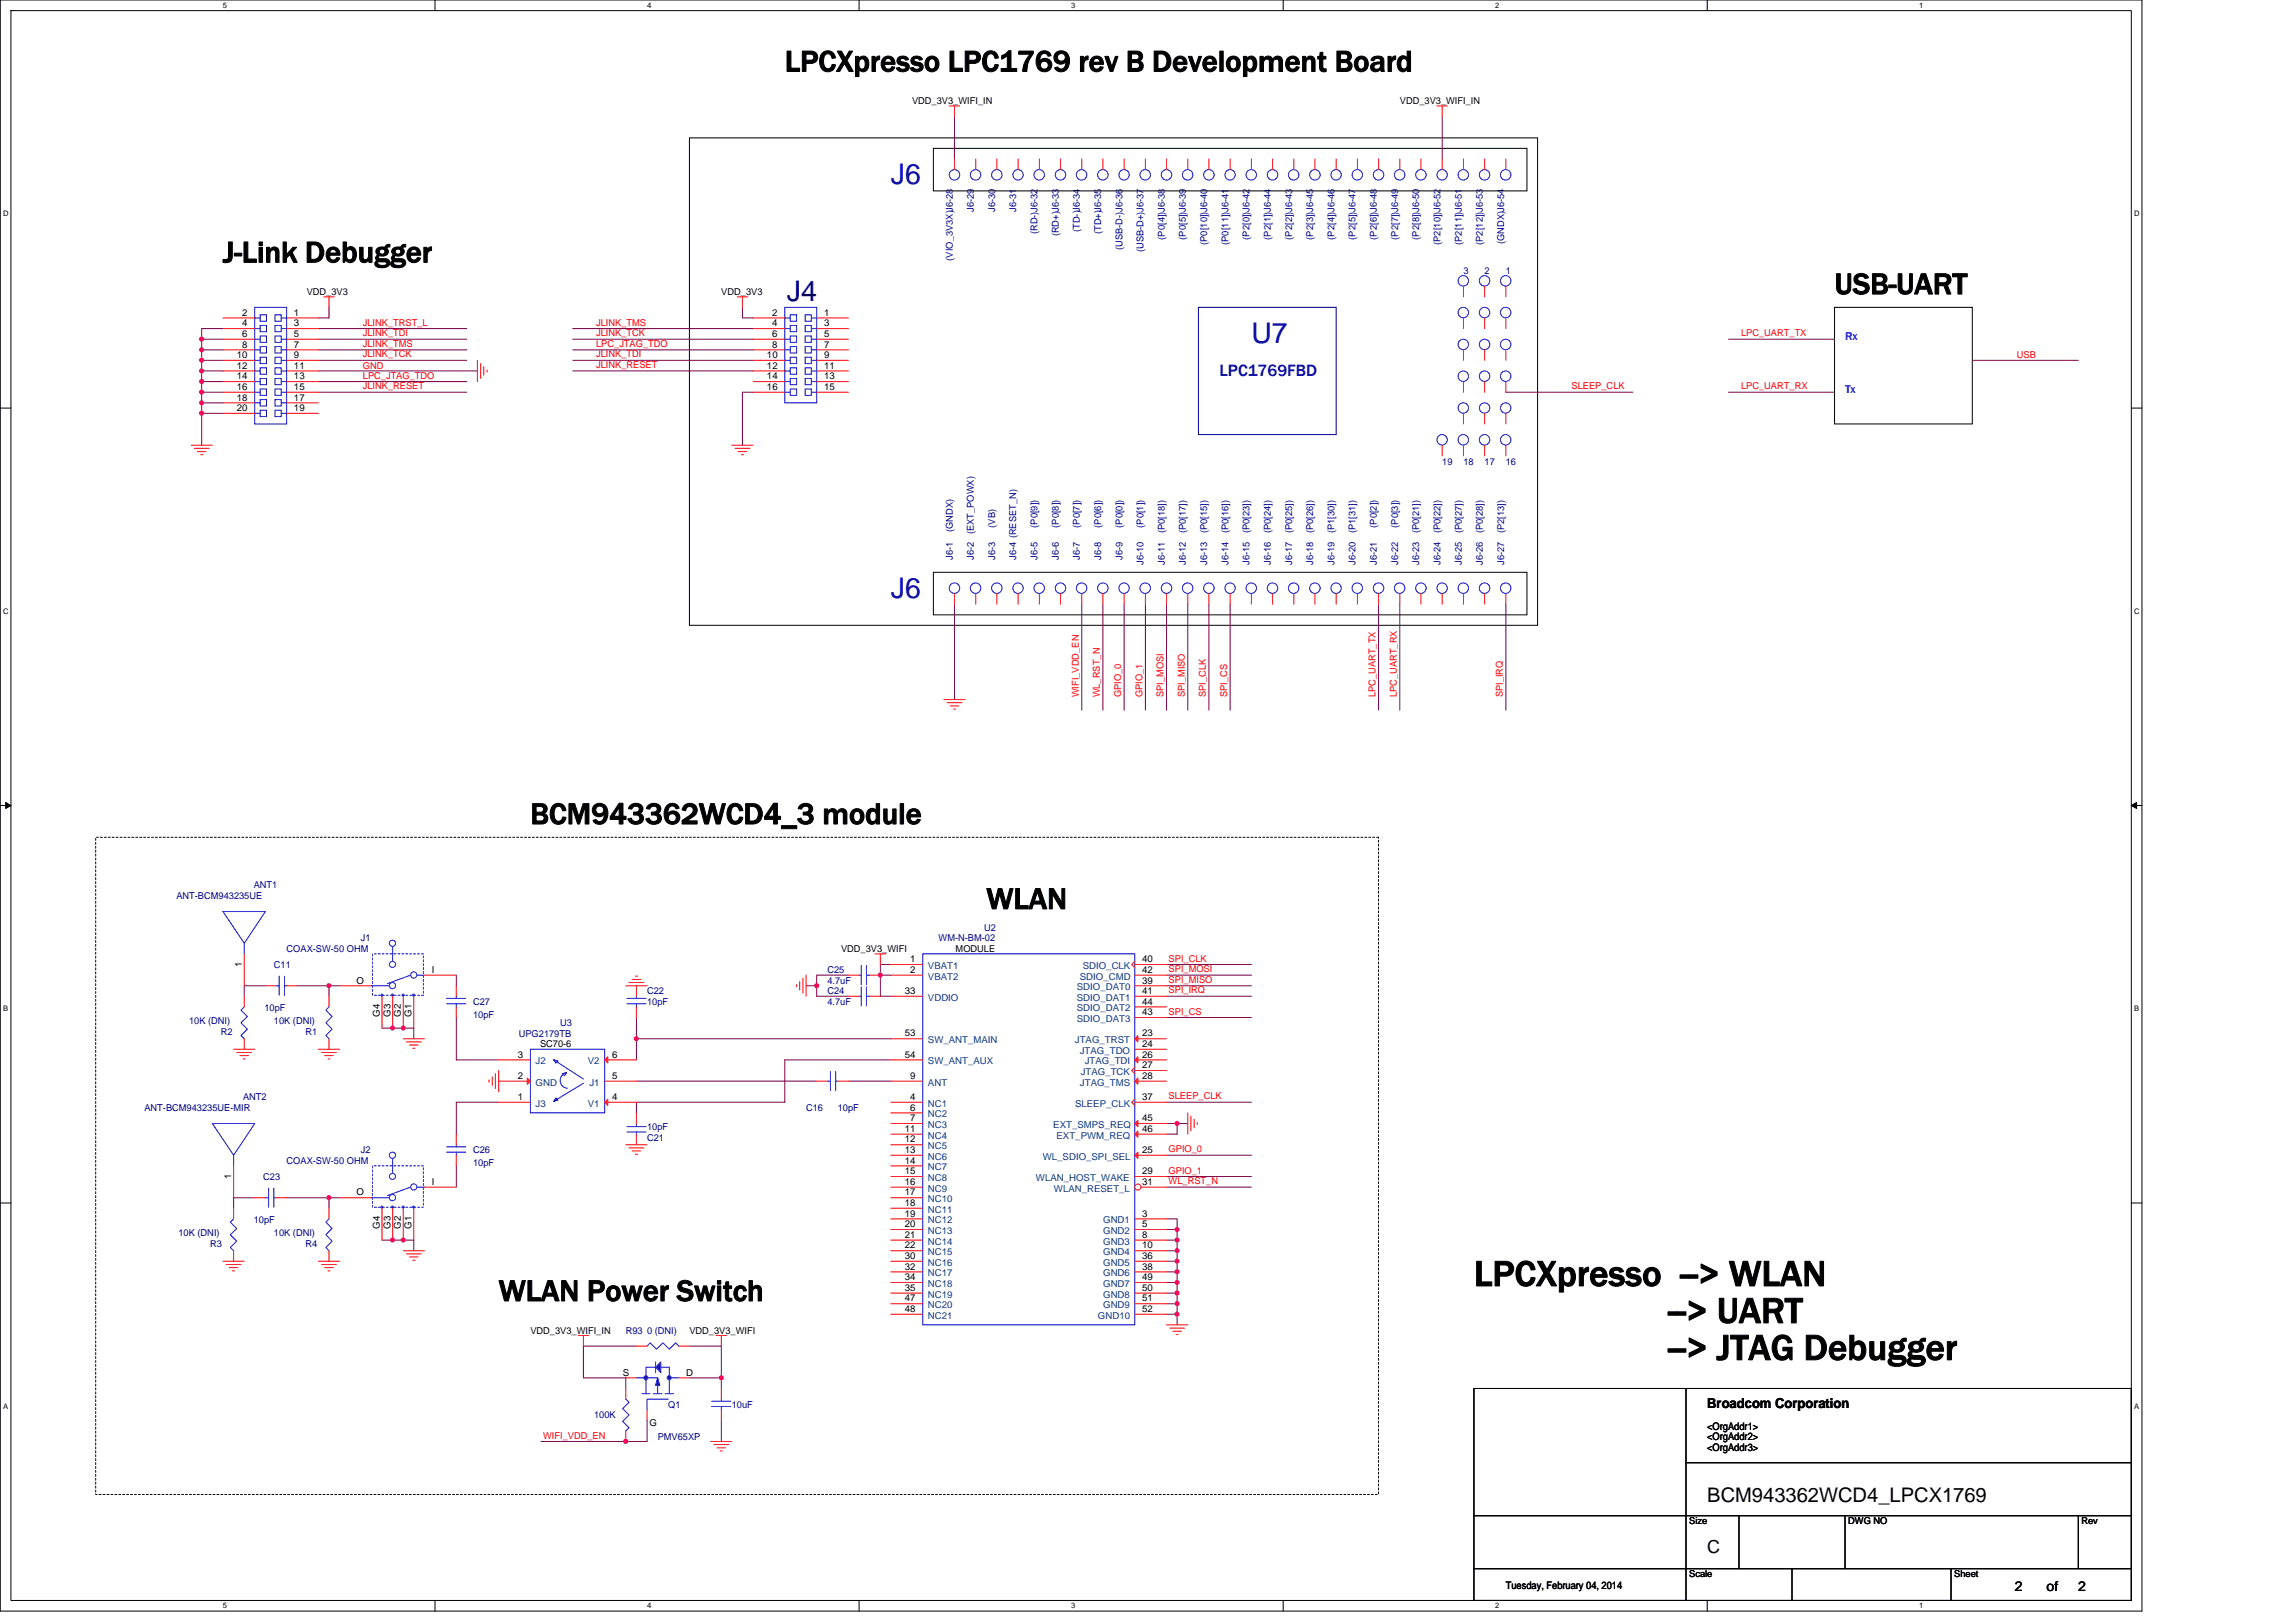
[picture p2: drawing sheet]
<svg xmlns="http://www.w3.org/2000/svg" width="297mm" height="210mm" viewBox="0 0 297 210" stroke-linecap="round" stroke-linejoin="round" font-family="sans-serif">
<defs><g id="words">
<g font-size="4.8">
<text x="190.7" y="166.4">LPCXpresso --&gt; WLAN</text>
<text x="215.8" y="171.2">--&gt; UART</text>
<text x="215.8" y="176">--&gt; JTAG Debugger</text>
</g>
<g font-size="4">
<text x="101.5" y="9.2">LPCXpresso LPC1769 rev B Development Board</text>
<text x="28.8" y="34">J-Link Debugger</text>
<text x="237.3" y="38.1">USB-UART</text>
<text x="68.6" y="106.6">BCM943362WCD4_3 module</text>
<text x="127.6" y="117.6">WLAN</text>
<text x="64.5" y="168.4">WLAN Power Switch</text>
</g>
<g font-size="3.7" fill="#0000a0">
<text x="115.2" y="23.9">J6</text>
<text x="161.9" y="44.4">U7</text>
<text x="115.2" y="77.4">J6</text>
</g>
<text font-size="3.7" fill="#000080" x="101.8" y="39">J4</text>
<text font-size="2.6" x="220.9" y="194.4">BCM943362WCD4_LPCX1769</text>
<text font-size="2.3" x="220.9" y="201">C</text>
<text font-size="2.2" fill="#0000a0" x="157.8" y="48.7">LPC1769FBD</text>
<g font-size="1.8">
<text x="220.9" y="182.2">Broadcom Corporation</text>
<text x="260.6" y="206">2</text>
<text x="264.8" y="206">of</text>
<text x="268.9" y="206">2</text>
</g>
<g font-size="1.5" fill="#00f">
<text x="238.7" y="44">Rx</text>
<text x="238.7" y="50.8">Tx</text>
</g>
<g font-size="1.4">
<text x="220.9" y="185">&lt;OrgAddr1&gt;</text>
<text x="220.9" y="186.4">&lt;OrgAddr2&gt;</text>
<text x="220.9" y="187.8">&lt;OrgAddr3&gt;</text>
<text x="194.8" y="205.6">Tuesday, February 04, 2014</text>
</g>
<g font-size="1.2">
<text x="118" y="13.5">VDD_3V3_WIFI_IN</text>
<text x="181.1" y="13.5">VDD_3V3_WIFI_IN</text>
<text x="31.3" y="40.9">2</text>
<text x="38" y="40.9">1</text>
<text x="39.7" y="38.2">VDD_3V3</text>
<text x="93.3" y="38.2">VDD_3V3</text>
<text x="99.9" y="40.9">2</text>
<text x="106.6" y="40.9">1</text>
<text x="30.6" y="46.3">10</text>
<text x="30.6" y="47.7">12</text>
<text x="31.3" y="42.2">4</text>
<text x="31.3" y="43.6">6</text>
<text x="31.3" y="45">8</text>
<text x="38" y="42.2">3</text>
<text x="38" y="43.6">5</text>
<text x="38" y="45">7</text>
<text x="38" y="46.3">9</text>
<text x="38" y="47.7">11</text>
<text x="99.2" y="46.3">10</text>
<text x="99.2" y="47.7">12</text>
<text x="99.9" y="42.2">4</text>
<text x="99.9" y="43.6">6</text>
<text x="99.9" y="45">8</text>
<text x="106.6" y="42.2">3</text>
<text x="106.6" y="43.6">5</text>
<text x="106.6" y="45">7</text>
<text x="106.6" y="46.3">9</text>
<text x="106.6" y="47.7">11</text>
<text x="30.6" y="49.1">14</text>
<text x="30.6" y="50.5">16</text>
<text x="30.6" y="51.8">18</text>
<text x="30.6" y="53.2">20</text>
<text x="38" y="49.1">13</text>
<text x="38" y="50.5">15</text>
<text x="38" y="51.8">17</text>
<text x="38" y="53.2">19</text>
<text x="99.2" y="49.1">14</text>
<text x="99.2" y="50.5">16</text>
<text x="106.6" y="49.1">13</text>
<text x="106.6" y="50.5">15</text>
<text x="31.3" y="125.1" transform="rotate(-90 31.3 125.1)">1</text>
<text x="55.9" y="125.9">I</text>
<text x="108.8" y="123.2">VDD_3V3_WIFI</text>
<text x="117.7" y="124.5">1</text>
<text x="117.7" y="125.9">2</text>
<text x="123.6" y="123.2">MODULE</text>
<text x="147.8" y="124.5">40</text>
<text x="147.8" y="125.9">42</text>
<text x="46.1" y="127.3">O</text>
<text x="49.1" y="131.6" transform="rotate(-90 49.1 131.6)">G4</text>
<text x="50.5" y="131.6" transform="rotate(-90 50.5 131.6)">G3</text>
<text x="51.9" y="131.6" transform="rotate(-90 51.9 131.6)">G2</text>
<text x="53.2" y="131.6" transform="rotate(-90 53.2 131.6)">G1</text>
<text x="117.1" y="128.6">33</text>
<text x="147.8" y="127.3">39</text>
<text x="147.8" y="130">44</text>
<text x="147.8" y="131.4">43</text>
<text x="147.8" y="128.6">41</text>
<text x="67" y="136.9">3</text>
<text x="69.9" y="135.6">SC70-6</text>
<text x="79.2" y="136.9">6</text>
<text x="117.1" y="134.1">53</text>
<text x="117.1" y="136.9">54</text>
<text x="147.8" y="134.1">23</text>
<text x="147.8" y="135.5">24</text>
<text x="147.8" y="136.9">26</text>
<text x="67" y="139.6">2</text>
<text x="67" y="142.3">1</text>
<text x="79.2" y="142.3">4</text>
<text x="79.2" y="139.6">5</text>
<text x="117.7" y="143.7">6</text>
<text x="117.7" y="142.3">4</text>
<text x="117.7" y="139.6">9</text>
<text x="147.8" y="142.3">37</text>
<text x="147.8" y="138.2">27</text>
<text x="147.8" y="139.6">28</text>
<text x="117.1" y="147.8">12</text>
<text x="117.1" y="146.5">11</text>
<text x="117.1" y="149.2">13</text>
<text x="117.7" y="145.1">7</text>
<text x="147.8" y="149.2">25</text>
<text x="147.8" y="145.1">45</text>
<text x="147.8" y="146.5">46</text>
<text x="29.9" y="152.5" transform="rotate(-90 29.9 152.5)">1</text>
<text x="46.1" y="154.7">O</text>
<text x="55.9" y="153.3">I</text>
<text x="117.1" y="152">15</text>
<text x="117.1" y="153.3">16</text>
<text x="117.1" y="154.7">17</text>
<text x="117.1" y="150.6">14</text>
<text x="147.8" y="152">29</text>
<text x="147.8" y="153.3">31</text>
<text x="49.1" y="159" transform="rotate(-90 49.1 159)">G4</text>
<text x="50.5" y="159" transform="rotate(-90 50.5 159)">G3</text>
<text x="51.9" y="159" transform="rotate(-90 51.9 159)">G2</text>
<text x="53.2" y="159" transform="rotate(-90 53.2 159)">G1</text>
<text x="117.1" y="160.2">21</text>
<text x="117.1" y="156.1">18</text>
<text x="117.1" y="157.4">19</text>
<text x="117.1" y="158.8">20</text>
<text x="117.1" y="161.6">22</text>
<text x="147.8" y="157.4">3</text>
<text x="147.8" y="158.8">5</text>
<text x="147.8" y="160.2">8</text>
<text x="147.8" y="161.6">10</text>
<text x="117.1" y="162.9">30</text>
<text x="117.1" y="165.7">34</text>
<text x="117.1" y="167">35</text>
<text x="117.1" y="164.3">32</text>
<text x="147.8" y="162.9">36</text>
<text x="147.8" y="164.3">38</text>
<text x="147.8" y="165.7">49</text>
<text x="147.8" y="167">50</text>
<text x="68.6" y="172.6">VDD_3V3_WIFI_IN</text>
<text x="89.2" y="172.6">VDD_3V3_WIFI</text>
<text x="117.1" y="168.4">47</text>
<text x="117.1" y="169.8">48</text>
<text x="147.8" y="168.4">51</text>
<text x="147.8" y="169.8">52</text>
<text x="80.6" y="178">S</text>
<text x="88.8" y="178">D</text>
<text x="84" y="184.5">G</text>
<text x="218.5" y="197.3">Size</text>
<text x="239.1" y="197.3">DWG NO</text>
<text x="269.3" y="197.3">Rev</text>
<text x="218.5" y="204.1">Scale</text>
<text x="252.8" y="204.1">Sheet</text>
</g>
<g font-size="1.2" fill="#000080">
<text x="126" y="27.4" transform="rotate(-90 126 27.4)">J6-29</text>
<text x="128.8" y="27.4" transform="rotate(-90 128.8 27.4)">J6-30</text>
<text x="131.5" y="27.4" transform="rotate(-90 131.5 27.4)">J6-31</text>
<text x="123.3" y="33.7" transform="rotate(-90 123.3 33.7)">(VIO_3V3X)J6-28</text>
<text x="134.2" y="30.3" transform="rotate(-90 134.2 30.3)">(RD-)J6-32</text>
<text x="137" y="30.6" transform="rotate(-90 137 30.6)">(RD+)J6-33</text>
<text x="139.7" y="30" transform="rotate(-90 139.7 30)">(TD-)J6-34</text>
<text x="142.5" y="30.3" transform="rotate(-90 142.5 30.3)">(TD+)J6-35</text>
<text x="145.2" y="32.4" transform="rotate(-90 145.2 32.4)">(USB-D-)J6-36</text>
<text x="148" y="32.6" transform="rotate(-90 148 32.6)">(USB-D+)J6-37</text>
<text x="150.7" y="31" transform="rotate(-90 150.7 31)">(P0[4])J6-38</text>
<text x="153.4" y="31" transform="rotate(-90 153.4 31)">(P0[5])J6-39</text>
<text x="156.2" y="31.7" transform="rotate(-90 156.2 31.7)">(P0[10])J6-40</text>
<text x="158.9" y="31.7" transform="rotate(-90 158.9 31.7)">(P0[11])J6-41</text>
<text x="161.7" y="31" transform="rotate(-90 161.7 31)">(P2[0])J6-42</text>
<text x="164.4" y="31" transform="rotate(-90 164.4 31)">(P2[1])J6-44</text>
<text x="167.1" y="31" transform="rotate(-90 167.1 31)">(P2[2])J6-43</text>
<text x="169.9" y="31" transform="rotate(-90 169.9 31)">(P2[3])J6-45</text>
<text x="172.6" y="31" transform="rotate(-90 172.6 31)">(P2[4])J6-46</text>
<text x="175.4" y="31" transform="rotate(-90 175.4 31)">(P2[5])J6-47</text>
<text x="178.1" y="31" transform="rotate(-90 178.1 31)">(P2[6])J6-48</text>
<text x="180.9" y="31" transform="rotate(-90 180.9 31)">(P2[7])J6-49</text>
<text x="183.6" y="31" transform="rotate(-90 183.6 31)">(P2[8])J6-50</text>
<text x="186.3" y="31.7" transform="rotate(-90 186.3 31.7)">(P2[10])J6-52</text>
<text x="189.1" y="31.7" transform="rotate(-90 189.1 31.7)">(P2[11])J6-51</text>
<text x="189.3" y="35.4">3</text>
<text x="191.8" y="31.7" transform="rotate(-90 191.8 31.7)">(P2[12])J6-53</text>
<text x="192.1" y="35.4">2</text>
<text x="194.6" y="31.6" transform="rotate(-90 194.6 31.6)">(GNDX)J6-54</text>
<text x="194.8" y="35.4">1</text>
<text x="186.6" y="60.1">19</text>
<text x="189.3" y="60.1">18</text>
<text x="192.1" y="60.1">17</text>
<text x="194.8" y="60.1">16</text>
<text x="123.3" y="68.9" transform="rotate(-90 123.3 68.9)">(GNDX)</text>
<text x="126" y="69.1" transform="rotate(-90 126 69.1)">(EXT_POWX)</text>
<text x="128.8" y="68.3" transform="rotate(-90 128.8 68.3)">(VB)</text>
<text x="134.2" y="68.3" transform="rotate(-90 134.2 68.3)">(P0[9])</text>
<text x="137" y="68.3" transform="rotate(-90 137 68.3)">(P0[8])</text>
<text x="139.7" y="68.3" transform="rotate(-90 139.7 68.3)">(P0[7])</text>
<text x="142.5" y="68.3" transform="rotate(-90 142.5 68.3)">(P0[6])</text>
<text x="145.2" y="68.3" transform="rotate(-90 145.2 68.3)">(P0[0])</text>
<text x="148" y="68.3" transform="rotate(-90 148 68.3)">(P0[1])</text>
<text x="150.7" y="69" transform="rotate(-90 150.7 69)">(P0[18])</text>
<text x="153.4" y="69" transform="rotate(-90 153.4 69)">(P0[17])</text>
<text x="156.2" y="69" transform="rotate(-90 156.2 69)">(P0[15])</text>
<text x="158.9" y="69" transform="rotate(-90 158.9 69)">(P0[16])</text>
<text x="161.7" y="69" transform="rotate(-90 161.7 69)">(P0[23])</text>
<text x="164.4" y="69" transform="rotate(-90 164.4 69)">(P0[24])</text>
<text x="167.1" y="69" transform="rotate(-90 167.1 69)">(P0[25])</text>
<text x="169.9" y="69" transform="rotate(-90 169.9 69)">(P0[26])</text>
<text x="172.6" y="69" transform="rotate(-90 172.6 69)">(P1[30])</text>
<text x="175.4" y="69" transform="rotate(-90 175.4 69)">(P1[31])</text>
<text x="178.1" y="68.3" transform="rotate(-90 178.1 68.3)">(P0[2])</text>
<text x="180.9" y="68.3" transform="rotate(-90 180.9 68.3)">(P0[3])</text>
<text x="183.6" y="69" transform="rotate(-90 183.6 69)">(P0[21])</text>
<text x="186.3" y="69" transform="rotate(-90 186.3 69)">(P0[22])</text>
<text x="189.1" y="69" transform="rotate(-90 189.1 69)">(P0[27])</text>
<text x="191.8" y="69" transform="rotate(-90 191.8 69)">(P0[28])</text>
<text x="194.6" y="69" transform="rotate(-90 194.6 69)">(P2[13])</text>
<text x="123.3" y="72.4" transform="rotate(-90 123.3 72.4)">J6-1</text>
<text x="126" y="72.4" transform="rotate(-90 126 72.4)">J6-2</text>
<text x="128.8" y="72.4" transform="rotate(-90 128.8 72.4)">J6-3</text>
<text x="131.5" y="72.4" transform="rotate(-90 131.5 72.4)">J6-4 (RESET_N)</text>
<text x="134.2" y="72.4" transform="rotate(-90 134.2 72.4)">J6-5</text>
<text x="137" y="72.4" transform="rotate(-90 137 72.4)">J6-6</text>
<text x="139.7" y="72.4" transform="rotate(-90 139.7 72.4)">J6-7</text>
<text x="142.5" y="72.4" transform="rotate(-90 142.5 72.4)">J6-8</text>
<text x="145.2" y="72.4" transform="rotate(-90 145.2 72.4)">J6-9</text>
<text x="148" y="73.1" transform="rotate(-90 148 73.1)">J6-10</text>
<text x="150.7" y="73.1" transform="rotate(-90 150.7 73.1)">J6-11</text>
<text x="153.4" y="73.1" transform="rotate(-90 153.4 73.1)">J6-12</text>
<text x="156.2" y="73.1" transform="rotate(-90 156.2 73.1)">J6-13</text>
<text x="158.9" y="73.1" transform="rotate(-90 158.9 73.1)">J6-14</text>
<text x="161.7" y="73.1" transform="rotate(-90 161.7 73.1)">J6-15</text>
<text x="164.4" y="73.1" transform="rotate(-90 164.4 73.1)">J6-16</text>
<text x="167.1" y="73.1" transform="rotate(-90 167.1 73.1)">J6-17</text>
<text x="169.9" y="73.1" transform="rotate(-90 169.9 73.1)">J6-18</text>
<text x="172.6" y="73.1" transform="rotate(-90 172.6 73.1)">J6-19</text>
<text x="175.4" y="73.1" transform="rotate(-90 175.4 73.1)">J6-20</text>
<text x="178.1" y="73.1" transform="rotate(-90 178.1 73.1)">J6-21</text>
<text x="180.9" y="73.1" transform="rotate(-90 180.9 73.1)">J6-22</text>
<text x="183.6" y="73.1" transform="rotate(-90 183.6 73.1)">J6-23</text>
<text x="186.3" y="73.1" transform="rotate(-90 186.3 73.1)">J6-24</text>
<text x="189.1" y="73.1" transform="rotate(-90 189.1 73.1)">J6-25</text>
<text x="191.8" y="73.1" transform="rotate(-90 191.8 73.1)">J6-26</text>
<text x="194.6" y="73.1" transform="rotate(-90 194.6 73.1)">J6-27</text>
<text x="22.8" y="116.3">ANT-BCM943235UE</text>
<text x="32.8" y="115">ANT1</text>
<text x="35.4" y="125.3">C11</text>
<text x="37.1" y="123.2">COAX-SW-50 OHM</text>
<text x="46.7" y="121.8">J1</text>
<text x="107" y="125.9">C25</text>
<text x="121.4" y="121.8">WM-N-BM-02</text>
<text x="127.3" y="120.5">U2</text>
<text x="34.2" y="130.9">10pF</text>
<text x="61.2" y="130">C27</text>
<text x="61.2" y="131.7">10pF</text>
<text x="83.7" y="128.7">C22</text>
<text x="83.7" y="130">10pF</text>
<text x="107" y="128.7">C24</text>
<text x="107" y="130">4.7uF</text>
<text x="107" y="127.3">4.7uF</text>
<text x="24.5" y="132.5">10K (DNI)</text>
<text x="28.6" y="133.9">R2</text>
<text x="35.4" y="132.5">10K (DNI)</text>
<text x="39.5" y="133.9">R1</text>
<text x="67.1" y="134.2">UPG2179TB</text>
<text x="72.5" y="132.8">U3</text>
<text x="18.7" y="143.8">ANT-BCM943235UE-MIR</text>
<text x="31.5" y="142.4">ANT2</text>
<text x="104.3" y="143.8">C16</text>
<text x="108.4" y="143.8">10pF</text>
<text x="46.7" y="149.3">J2</text>
<text x="61.2" y="149.3">C26</text>
<text x="83.7" y="147.6">C21</text>
<text x="83.7" y="146.2">10pF</text>
<text x="34.1" y="152.7">C23</text>
<text x="37.1" y="150.6">COAX-SW-50 OHM</text>
<text x="61.2" y="150.9">10pF</text>
<text x="23.1" y="160">10K (DNI)</text>
<text x="27.2" y="161.3">R3</text>
<text x="32.8" y="158.3">10pF</text>
<text x="35.4" y="160">10K (DNI)</text>
<text x="39.5" y="161.3">R4</text>
<text x="81" y="172.6">R93 0 (DNI)</text>
<text x="76.9" y="183.6">100K</text>
<text x="86.5" y="182.2">Q1</text>
<text x="94.7" y="182.2">10uF</text>
<text x="85.1" y="186.3">PMV65XP</text>
</g>
<g font-size="1.2" fill="#f00">
<text x="46.9" y="42.1">JLINK_TRST_L</text>
<text x="46.9" y="43.5">JLINK_TDI</text>
<text x="46.9" y="44.9">JLINK_TMS</text>
<text x="46.9" y="46.2">JLINK_TCK</text>
<text x="46.9" y="47.7">GND</text>
<text x="77.1" y="46.2">JLINK_TDI</text>
<text x="77.1" y="42.1">JLINK_TMS</text>
<text x="77.1" y="43.5">JLINK_TCK</text>
<text x="77.1" y="44.9">LPC_JTAG_TDO</text>
<text x="77.1" y="47.6">JLINK_RESET</text>
<text x="225.3" y="43.5">LPC_UART_TX</text>
<text x="260.9" y="46.4">USB</text>
<text x="46.9" y="49">LPC_JTAG_TDO</text>
<text x="46.9" y="50.4">JLINK_RESET</text>
<text x="203.3" y="50.4">SLEEP_CLK</text>
<text x="225.3" y="50.4">LPC_UART_RX</text>
<text x="139.6" y="90.3" transform="rotate(-90 139.6 90.3)">WIFI_VDD_EN</text>
<text x="142.3" y="90.3" transform="rotate(-90 142.3 90.3)">WL_RST_N</text>
<text x="145.1" y="90.3" transform="rotate(-90 145.1 90.3)">GPIO_0</text>
<text x="147.8" y="90.3" transform="rotate(-90 147.8 90.3)">GPIO_1</text>
<text x="150.5" y="90.3" transform="rotate(-90 150.5 90.3)">SPI_MOSI</text>
<text x="153.3" y="90.3" transform="rotate(-90 153.3 90.3)">SPI_MISO</text>
<text x="156" y="90.3" transform="rotate(-90 156 90.3)">SPI_CLK</text>
<text x="158.8" y="90.3" transform="rotate(-90 158.8 90.3)">SPI_CS</text>
<text x="178" y="90.3" transform="rotate(-90 178 90.3)">LPC_UART_TX</text>
<text x="180.7" y="90.3" transform="rotate(-90 180.7 90.3)">LPC_UART_RX</text>
<text x="194.4" y="90.3" transform="rotate(-90 194.4 90.3)">SPI_IRQ</text>
<text x="151.2" y="125.8">SPI_MOSI</text>
<text x="151.2" y="124.4">SPI_CLK</text>
<text x="151.2" y="131.3">SPI_CS</text>
<text x="151.2" y="127.2">SPI_MISO</text>
<text x="151.2" y="128.5">SPI_IRQ</text>
<text x="151.2" y="142.3">SLEEP_CLK</text>
<text x="151.2" y="149.1">GPIO_0</text>
<text x="151.2" y="153.2">WL_RST_N</text>
<text x="151.2" y="151.9">GPIO_1</text>
<text x="70.3" y="186.2">WIFI_VDD_EN</text>
</g>
<g font-size="1.2" fill="#004080">
<text x="120.1" y="125.4">VBAT1</text>
<text x="140.1" y="125.4">SDIO_CLK</text>
<text x="120.1" y="126.8">VBAT2</text>
<text x="120.1" y="129.5">VDDIO</text>
<text x="139.3" y="128.1">SDIO_DAT0</text>
<text x="139.3" y="130.9">SDIO_DAT2</text>
<text x="139.3" y="129.5">SDIO_DAT1</text>
<text x="139.7" y="126.8">SDIO_CMD</text>
<text x="69.3" y="137.7">J2</text>
<text x="76" y="137.7">V2</text>
<text x="120.1" y="135">SW_ANT_MAIN</text>
<text x="120.1" y="137.7">SW_ANT_AUX</text>
<text x="139.1" y="135">JTAG_TRST</text>
<text x="139.3" y="132.2">SDIO_DAT3</text>
<text x="139.7" y="136.4">JTAG_TDO</text>
<text x="140.3" y="137.7">JTAG_TDI</text>
<text x="69.3" y="140.5">GND</text>
<text x="69.3" y="143.2">J3</text>
<text x="76" y="143.2">V1</text>
<text x="76.3" y="140.5">J1</text>
<text x="120.1" y="143.2">NC1</text>
<text x="120.1" y="140.5">ANT</text>
<text x="139.1" y="143.2">SLEEP_CLK</text>
<text x="139.7" y="140.5">JTAG_TMS</text>
<text x="139.8" y="139.1">JTAG_TCK</text>
<text x="120.1" y="144.6">NC2</text>
<text x="120.1" y="146">NC3</text>
<text x="120.1" y="148.7">NC5</text>
<text x="120.1" y="147.3">NC4</text>
<text x="136.3" y="146">EXT_SMPS_REQ</text>
<text x="136.7" y="147.3">EXT_PWM_REQ</text>
<text x="120.1" y="152.8">NC8</text>
<text x="120.1" y="154.2">NC9</text>
<text x="120.1" y="155.6">NC10</text>
<text x="120.1" y="150.1">NC6</text>
<text x="120.1" y="151.4">NC7</text>
<text x="134" y="152.8">WLAN_HOST_WAKE</text>
<text x="134.9" y="150.1">WL_SDIO_SPI_SEL</text>
<text x="136.4" y="154.2">WLAN_RESET_L</text>
<text x="120.1" y="161.1">NC14</text>
<text x="120.1" y="156.9">NC11</text>
<text x="120.1" y="158.3">NC12</text>
<text x="120.1" y="159.7">NC13</text>
<text x="142.7" y="158.3">GND1</text>
<text x="142.7" y="159.7">GND2</text>
<text x="142.7" y="161.1">GND3</text>
<text x="120.1" y="163.8">NC16</text>
<text x="120.1" y="162.4">NC15</text>
<text x="120.1" y="166.5">NC18</text>
<text x="120.1" y="167.9">NC19</text>
<text x="120.1" y="165.2">NC17</text>
<text x="142.7" y="162.4">GND4</text>
<text x="142.7" y="163.8">GND5</text>
<text x="142.7" y="165.2">GND6</text>
<text x="142.7" y="166.5">GND7</text>
<text x="142.7" y="167.9">GND8</text>
<text x="120.1" y="169.3">NC20</text>
<text x="120.1" y="170.6">NC21</text>
<text x="142" y="170.6">GND10</text>
<text x="142.7" y="169.3">GND9</text>
</g>
<g font-size="1">
<text x="28.8" y="1">5</text>
<text x="83.7" y="1">4</text>
<text x="138.6" y="1">3</text>
<text x="193.4" y="1">2</text>
<text x="248.3" y="1">1</text>
<text x=".4" y="28">D</text>
<text x="276.1" y="28">D</text>
<text x=".4" y="79.4">C</text>
<text x="276.1" y="79.4">C</text>
<text x=".4" y="130.9">B</text>
<text x="276.1" y="130.9">B</text>
<text x=".4" y="182.3">A</text>
<text x="276.1" y="182.3">A</text>
<text x="28.8" y="208.2">5</text>
<text x="83.7" y="208.2">4</text>
<text x="138.6" y="208.2">3</text>
<text x="193.4" y="208.2">2</text>
<text x="248.3" y="208.2">1</text>
</g>
</g></defs>
<path d="M0 0h277.1v208.5h-277.1zM1.4 1.4h274.3v205.7h-274.3z" fill="none" stroke="#000" stroke-width=".13"/>
<g fill="#fff">
<path d="M28.8 .1h.6v1.1h-.6z"/>
<path d="M28.8 207.3h.6v1.1h-.6z"/>
</g>
<path d="M56.3 0v1.4M56.3 207.1v1.4" fill="none" stroke="#000" stroke-width=".13"/>
<g fill="#fff">
<path d="M83.7 .1h.6v1.1h-.6z"/>
<path d="M83.7 207.3h.6v1.1h-.6z"/>
</g>
<path d="M111.1 0v1.4M111.1 207.1v1.4" fill="none" stroke="#000" stroke-width=".13"/>
<g fill="#fff">
<path d="M138.6 .1h.5v1.1h-.5z"/>
<path d="M138.6 207.3h.5v1.1h-.5z"/>
</g>
<path d="M166 0v1.4M166 207.1v1.4" fill="none" stroke="#000" stroke-width=".13"/>
<g fill="#fff">
<path d="M193.4 .1h.6v1.1h-.6z"/>
<path d="M193.4 207.3h.6v1.1h-.6z"/>
</g>
<path d="M220.9 0v1.4M220.9 207.1v1.4" fill="none" stroke="#000" stroke-width=".13"/>
<g fill="#fff">
<path d="M248.3 .1h.6v1.1h-.6z"/>
<path d="M248.3 207.3h.6v1.1h-.6z"/>
<path d="M.4 27.1h.7v1.1h-.7z"/>
<path d="M276.1 27.1h.7v1.1h-.7z"/>
<path d="M.4 78.5h.7v1.1h-.7z"/>
<path d="M276.1 78.5h.7v1.1h-.7z"/>
</g>
<path d="M0 52.8h1.4M275.7 52.8h1.4" fill="none" stroke="#000" stroke-width=".13"/>
<g fill="#fff">
<path d="M.4 130h.7v1.1h-.7z"/>
<path d="M276.1 130h.7v1.1h-.7z"/>
</g>
<path d="M0 104.2h1.4M275.7 104.2h1.4" fill="none" stroke="#000" stroke-width=".13"/>
<path d="M.7 103.8l.7 .4-.7 .4zM275.7 104.2l.7-.4v.8z" fill="#000" stroke="#000" stroke-width=".13"/>
<g fill="#fff">
<path d="M.4 181.4h.7v1.1h-.7z"/>
<path d="M276.1 181.4h.7v1.1h-.7z"/>
</g>
<g fill="none" stroke="#000" stroke-width=".13">
<path d="M89.2 17.8h109.7v63.1h-109.7zM120.8 19.2h76.7v5.5h-76.7zM237.3 39.8h17.9v15.1h-17.9zM120.8 74.1h76.7v5.5h-76.7zM0 155.7h1.4M275.7 155.7h1.4M190.7 179.7h85v27.4h-85zM218.1 179.7v27.4M190.7 196.2h85M218.1 189.3h57.6M225 196.2v6.8M238.7 196.2v6.8"/>
<path d="M268.9 196.2v6.8M190.7 203h85M231.8 203v4.1M252.4 203v4.1"/>
</g>
<path d="M155 39.8h17.9v16.4h-17.9z" fill="none" stroke="#0000a0" stroke-width=".13"/>
<path d="M12.4 108.4h165.9v85h-165.9z" fill="none" stroke="#000" stroke-width=".13" stroke-dasharray=".3 .3"/>
<g fill="none" stroke="#800040" stroke-width=".13">
<path d="M123.5 15.1v5.5M186.6 15.1v5.5M42.6 39.8v1.3h-1.4M96.1 39.8v1.3h1.3M26.1 43.9v1.4M26.1 45.3v1.3M26.1 46.6v1.4M26.1 48v1.4M26.1 49.4v1.4M26.1 50.8v1.3M26.1 52.1v1.4M26.1 53.5v4.1"/>
<path d="M26.1 43.9h2.7M26.1 45.3h2.7M26.1 46.6h2.7M26.1 48h2.7M26.1 49.4h2.7M26.1 50.8h2.7M26.1 52.1h2.7M26.1 53.5h2.7M28.8 42.5h-2.7v1.4M41.2 48h20.6M41.2 42.5h19.2M41.2 43.9h19.2"/>
<path d="M41.2 45.3h19.2M41.2 46.6h19.2M41.2 49.4h19.2M41.2 50.8h19.2M74.1 46.6h23.3M74.1 42.5h23.3M74.1 43.9h23.3M74.1 45.3h23.3M74.1 48h23.3M97.4 50.8h-1.3v6.8M194.8 50.8h16.5M223.6 50.8h13.7"/>
<path d="M223.6 43.9h13.7M255.2 46.6h13.7M123.5 78.2v12.3M140 78.2v13.7M142.7 78.2v13.7M145.4 78.2v13.7M148.2 78.2v13.7M150.9 78.2v13.7M153.7 78.2v13.7M156.4 78.2v13.7M159.1 78.2v13.7M178.3 78.2v13.7"/>
<path d="M181.1 78.2v13.7M194.8 78.2v13.7M34.3 127.6h-2.7v1.3M38.5 127.6h4.1M42.6 127.6h1.3M42.6 127.6v1.3M49.4 133.1h4.1v1.3M59 131.7v5.5h5.5M59 126.2v1.4M82.3 134.4v2.8M82.3 134.4h32.9M82.3 131.7v2.7"/>
<path d="M82.3 139.9h23.4M104.3 127.6h1.4M105.7 127.6v1.3h4.1M109.8 126.2h-4.1v1.4M109.8 139.9h5.4M113.9 126.2h1.3M113.9 126.2v2.7h1.3M115.2 137.2h-13.7v5.4h-19.2v1.4M115.2 124.8h-1.3v1.4M150.9 126.2h11M150.9 124.8h11M150.9 131.7h11"/>
<path d="M150.9 127.6h11M150.9 128.9h11M33 155h-2.8v1.4M37.1 155h5.5M42.6 155v1.4M42.6 155h1.3M59 150.9v2.7M64.5 142.6h-5.5v4.2M150.9 153.6h11M150.9 152.3h11M150.9 149.5h11M150.9 142.6h11"/>
<path d="M150.9 145.4h1.4M150.9 159.1h1.4M150.9 157.7h1.4v1.4M152.3 145.4h1.4M152.3 145.4v1.4h-1.4M152.3 159.1v1.4M49.4 160.5h4.1v1.4M82.3 174.2h-6.8v4.1h5.5v1.4M89.2 178.3h4.1M89.2 174.2h4.1v4.1M93.3 178.3v1.4M150.9 170.1h1.4"/>
<path d="M150.9 168.7h1.4v1.4M150.9 167.3h1.4M150.9 166h1.4v1.3M150.9 164.6h1.4M150.9 163.2h1.4M150.9 161.9h1.4M150.9 160.5h1.4M152.3 170.1v1.3M152.3 167.3v1.4M152.3 164.6v1.4M152.3 163.2v1.4M152.3 161.9v1.3"/>
<path d="M152.3 160.5v1.4M83.7 183.8v2.7h-13.7M93.3 183.8v2.7"/>
</g>
<g fill="#f0f" stroke="#f0f" stroke-width=".13">
<circle cx="105.6" cy="127.6" r=".27"/>
<circle cx="93.3" cy="178.3" r=".27"/>
<circle cx="80.9" cy="186.5" r=".27"/>
<circle cx="152.3" cy="145.4" r=".27"/>
<circle cx="152.3" cy="170.1" r=".27"/>
<circle cx="152.3" cy="168.7" r=".27"/>
<circle cx="152.3" cy="167.3" r=".27"/>
<circle cx="152.3" cy="166" r=".27"/>
<circle cx="152.3" cy="164.6" r=".27"/>
<circle cx="152.3" cy="163.2" r=".27"/>
<circle cx="50.8" cy="160.5" r=".27"/>
<circle cx="52.2" cy="133" r=".27"/>
<circle cx="52.2" cy="160.5" r=".27"/>
<circle cx="42.5" cy="127.6" r=".27"/>
<circle cx="42.5" cy="155" r=".27"/>
<circle cx="152.3" cy="161.8" r=".27"/>
<circle cx="50.8" cy="133" r=".27"/>
<circle cx="152.3" cy="160.5" r=".27"/>
<circle cx="152.3" cy="159.1" r=".27"/>
<circle cx="113.9" cy="126.2" r=".27"/>
<circle cx="82.3" cy="134.4" r=".27"/>
<circle cx="26.1" cy="45.3" r=".27"/>
<circle cx="26.1" cy="43.9" r=".27"/>
<circle cx="26.1" cy="46.6" r=".27"/>
<circle cx="26.1" cy="48" r=".27"/>
<circle cx="26.1" cy="49.4" r=".27"/>
<circle cx="26.1" cy="50.7" r=".27"/>
<circle cx="26.1" cy="53.5" r=".27"/>
<circle cx="26.1" cy="52.1" r=".27"/>
</g>
<g fill="none" stroke="#f00" stroke-width=".13">
<path d="M122.8 13.7h1.4M123.5 13.7v1.4M185.9 13.7h1.4M186.6 13.7v1.4M41.9 38.4h1.3M42.6 38.4v1.4M95.4 38.4h1.3M96.1 38.4v1.4M131.7 20.6v1.3M134.5 20.6v1.3M150.9 20.6v1.3M153.7 20.6v1.3"/>
<path d="M170.1 20.6v1.3M172.9 20.6v1.3M175.6 20.6v1.3M186.6 20.6v1.3M192.1 20.6v1.3M194.8 20.6v1.3M24.7 57.6h2.8M25.1 58h2M25.5 58.4h1.1M26 58.8h.2M61.8 46.6v2.8M62.2 47.1v1.9"/>
<path d="M62.6 47.5v1.1M63 47.9v.3M94.7 57.6h2.7M95.1 58h1.9M95.5 58.4h1.1M95.9 58.8h.3M97.4 41.1h4.1M97.4 42.5h4.1M97.4 43.9h4.1M97.4 45.3h4.1M97.4 46.6h4.1M97.4 48h4.1"/>
<path d="M97.4 49.4h4.1M97.4 50.8h4.1M105.7 41.1h4.1M105.7 42.5h4.1M105.7 43.9h4.1M105.7 45.3h4.1M105.7 46.6h4.1M105.7 48h4.1M105.7 49.4h4.1M105.7 50.8h4.1M192.1 49.4v1.4M194.8 49.4v1.4"/>
<path d="M194.8 41.1v1.4M123.5 76.8v1.4M145.4 76.8v1.4M153.7 76.8v1.4M164.6 76.8v1.4M167.4 76.8v1.4M175.6 76.8v1.4M178.3 76.8v1.4M189.3 76.8v1.4M122.1 90.5h2.8M122.5 90.9h2M122.9 91.4h1.1"/>
<path d="M123.4 91.8h.2M30.2 135.8h2.8M30.6 136.2h2M31 136.6h1.1M31.5 137h.2M34.3 127.6h1.4M37.1 127.6h1.4M41.2 135.8h2.7M41.6 136.2h1.9M42 136.6h1.1M42.4 137h.3M43.9 127.6h4.1"/>
<path d="M49.4 128.9v4.2M50.8 128.9v4.2M52.2 128.9v4.2M52.2 134.4h2.7M52.6 134.8h1.9M53 135.2h1.1M53.4 135.7h.3M53.5 128.9v4.2M54.9 126.2h4.1M63.3 139.8v.2M63.7 139.4v1.1M64.1 138.9v2"/>
<path d="M64.5 138.5v2.8M81 127.6h2.7M81.4 127.1h1.9M81.8 126.7h1.1M82.2 126.3h.3M103.1 127.4v.3M103.5 127v1.1M103.9 126.6v1.9M104.3 126.2v2.7M105.7 139.9h1.3M108.4 139.9h1.4M109.8 128.9h1.3"/>
<path d="M109.8 126.2h1.3M112.5 128.9h1.4M112.5 126.2h1.4M113.2 123.4h1.4M113.9 123.4v1.4M115.2 124.8h4.2M115.2 126.2h4.2M146.8 135.8h4.1M146.8 134.4h4.1M146.8 138.1l-.4 .4 .4 .4M146.8 138.5h4.1M146.8 139.9h4.1"/>
<path d="M146.8 137.2h4.1M33 155h1.3M35.7 155h1.4M81 148.1h2.7M81.4 148.5h1.9M81.8 148.9h1.1M82.2 149.4h.3M115.2 144h4.2M115.2 142.6h4.2M146.8 142.2l-.4 .4 .4 .4M146.8 142.6h4.1M146.8 149.5h4.1"/>
<path d="M153.7 144v2.8M154.1 144.4v1.9M154.5 144.8v1.1M154.9 145.3v.2M28.8 163.2h2.8M29.2 163.6h2M29.7 164h1.1M30.1 164.5h.2M41.2 163.2h2.7M41.6 163.6h1.9M42 164h1.1M42.4 164.5h.3"/>
<path d="M52.2 161.9h2.7M52.6 162.3h1.9M53 162.7h1.1M53.4 163.1h.3M74.8 172.8h1.4M75.5 172.8v1.4M81 179.7v1.4M92.6 172.8h1.4M93.3 172.8v1.4M115.2 160.5h4.2M150.9 171.5h2.8M151.3 171.9h1.9"/>
<path d="M151.7 172.3h1.1M152.2 172.7h.2M81 185.2v1.3M91.9 186.5h2.8M92.3 186.9h2M92.8 187.4h1.1M93.2 187.8h.2"/>
</g>
<g fill="none" stroke="#00f" stroke-width=".13">
<path d="M101.5 39.8h4.2v12.3h-4.2zM101.5 43.9h.7M101.5 45.3h.7M101.5 41.1h.7M101.5 42.5h.7M101.5 48h.7M101.5 46.6h.7M101.5 49.4h.7M101.5 50.8h.7M102.2 47.6h.9v.8h-.9zM102.2 46.2h.9v.9h-.9zM102.2 43.5h.9v.8h-.9z"/>
<path d="M102.2 44.9h.9v.8h-.9zM102.2 40.7h.9v.9h-.9zM102.2 42.1h.9v.8h-.9zM102.2 49h.9v.8h-.9zM102.2 50.3h.9v.9h-.9zM104.2 47.6h.8v.8h-.8zM104.2 46.2h.8v.9h-.8zM104.2 43.5h.8v.8h-.8zM104.2 44.9h.8v.8h-.8zM104.2 40.7h.8v.9h-.8zM104.2 42.1h.8v.8h-.8zM104.2 49h.8v.8h-.8z"/>
<path d="M104.2 50.3h.8v.9h-.8zM105 48h.7M105 46.6h.7M105 43.9h.7M105 45.3h.7M105 41.1h.7M105 42.5h.7M105 49.4h.7M105 50.8h.7M35.7 127.6h.4M36.1 126.3v2.5M36.8 127.6h.3"/>
<path d="M36.8 126.3v2.5M48 127.6h2.4M50.8 122.5v1.9M53.1 126.2l-3 1.1M54 126.2h.9M107 139.9h.4M107.4 138.7v2.4M108.1 139.9h.3M108.1 138.7v2.4M111.1 128.9h.3M111.1 126.2h.3M111.4 127.7v2.5"/>
<path d="M111.4 124.9v2.5M112.1 128.9h.4M112.1 126.2h.4M112.1 127.7v2.5M112.1 124.9v2.5M119.4 123.4h27.4v48h-27.4zM34.3 155h.5M34.8 153.8v2.4M35.4 155h.3M35.4 153.8v2.4M81 181.1l.4 .4-.8 .8 .8 .8-.8 .8 .8 .9-.4 .4"/>
<circle cx="131.7" cy="22.6" r=".67"/>
<circle cx="134.4" cy="22.6" r=".68"/>
<circle cx="150.9" cy="22.6" r=".68"/>
<circle cx="153.6" cy="22.6" r=".68"/>
<circle cx="170.1" cy="22.6" r=".68"/>
<circle cx="172.8" cy="22.6" r=".67"/>
<circle cx="175.6" cy="22.6" r=".68"/>
<circle cx="186.6" cy="22.6" r=".67"/>
<circle cx="192.1" cy="22.6" r=".68"/>
<circle cx="194.8" cy="22.6" r=".68"/>
<circle cx="192.1" cy="48.7" r=".68"/>
<circle cx="194.8" cy="48.7" r=".68"/>
<circle cx="194.8" cy="40.4" r=".68"/>
<circle cx="123.5" cy="76.1" r=".68"/>
<circle cx="145.4" cy="76.1" r=".67"/>
<circle cx="153.6" cy="76.1" r=".68"/>
<circle cx="164.6" cy="76.1" r=".68"/>
<circle cx="167.4" cy="76.1" r=".68"/>
<circle cx="175.6" cy="76.1" r=".68"/>
<circle cx="178.3" cy="76.1" r=".68"/>
<circle cx="189.3" cy="76.1" r=".68"/>
<circle cx="50.8" cy="127.5" r=".4"/>
<circle cx="50.8" cy="122.1" r=".4"/>
<circle cx="50.8" cy="124.8" r=".4"/>
<circle cx="53.5" cy="126.2" r=".4"/>
</g>
<path d="M48.2 123.4h6.6v5.4h-6.6z" fill="none" stroke="#00f" stroke-width=".13" stroke-dasharray=".3 .3"/>
<g fill="#00f" stroke="#00f" stroke-width=".13">
<path d="M52.1 128.7h.1v.2h-.1z" fill-rule="evenodd"/>
<path d="M53.4 128.7h.2v.2h-.2z" fill-rule="evenodd"/>
<path d="M50.7 128.7h.2v.2h-.2z" fill-rule="evenodd"/>
<path d="M49.3 128.7h.2v.2h-.2z" fill-rule="evenodd"/>
</g>
<g fill="#f00" stroke="#f00" stroke-width=".13">
<path d="M146.8 134.4l.4-.4v.8z"/>
<path d="M146.8 139.9l.4-.4v.8z"/>
<path d="M146.8 149.5l.4-.4v.8z"/>
<path d="M146.8 137.2l.4-.4v.8z"/>
</g>
<circle cx="147.2" cy="153.6" r=".4" fill="#fff" stroke="#f00" stroke-width=".13"/>
<g fill="none" stroke="#f00" stroke-width=".13">
<path d="M123.5 20.6v1.3M126.2 20.6v1.3M129 20.6v1.3M137.2 20.6v1.3M140 20.6v1.3M142.7 20.6v1.3M145.4 20.6v1.3M148.2 20.6v1.3M156.4 20.6v1.3M159.1 20.6v1.3M161.9 20.6v1.3M164.6 20.6v1.3"/>
<path d="M167.4 20.6v1.3M178.3 20.6v1.3M181.1 20.6v1.3M183.8 20.6v1.3M189.3 37v1.4M189.3 20.6v1.3M192.1 37v1.4M194.8 37v1.4M28.8 41.1h4.2M28.8 42.5h4.2M28.8 43.9h4.2M28.8 45.3h4.2"/>
<path d="M28.8 46.6h4.2M28.8 48h4.2M28.8 49.4h4.2M28.8 50.8h4.2M28.8 52.1h4.2M28.8 53.5h4.2M37.1 41.1h4.1M37.1 42.5h4.1M37.1 43.9h4.1M37.1 45.3h4.1M37.1 46.6h4.1M37.1 48h4.1"/>
<path d="M37.1 49.4h4.1M37.1 50.8h4.1M37.1 52.1h4.1M37.1 53.5h4.1M186.6 57.6v1.4M189.3 53.5v1.4M189.3 57.6v1.4M189.3 45.3v1.3M189.3 41.1v1.4M189.3 49.4v1.4M192.1 53.5v1.4M192.1 57.6v1.4"/>
<path d="M192.1 45.3v1.3M192.1 41.1v1.4M194.8 53.5v1.4M194.8 57.6v1.4M194.8 45.3v1.3M126.2 76.8v1.4M129 76.8v1.4M131.7 76.8v1.4M134.5 76.8v1.4M137.2 76.8v1.4M140 76.8v1.4M142.7 76.8v1.4"/>
<path d="M148.2 76.8v1.4M150.9 76.8v1.4M156.4 76.8v1.4M159.1 76.8v1.4M161.9 76.8v1.4M170.1 76.8v1.4M172.9 76.8v1.4M181.1 76.8v1.4M183.8 76.8v1.4M186.6 76.8v1.4M192.1 76.8v1.4M194.8 76.8v1.4"/>
<path d="M31.6 134.4v1.4M31.6 128.9v1.4M31.6 123.4v4.2M42.6 134.4v1.4M42.6 128.9v1.4M59 127.6v1.3M59 130.3v1.4M64.5 139.9h4.1M64.5 137.2h4.1M78.2 137.2h4.1M78.2 139.9h4.1M82.3 127.6v1.3"/>
<path d="M82.3 130.3v1.4M115.2 134.4h4.2M115.2 137.2h4.2M115.2 128.9h4.2M115.2 139.9h4.2M146.8 124.4l-.4 .4 .4 .4M146.8 124.8h4.1M146.8 127.6h4.1M146.8 130.3h4.1M146.8 126.2h4.1M146.8 131.7h4.1M146.8 128.9h4.1"/>
<path d="M30.2 150.9v4.1M30.2 156.4v1.3M42.6 156.4v1.3M43.9 155h4.1M49.4 156.4v4.1M50.8 156.4v4.1M52.2 156.4v4.1M53.5 156.4v4.1M54.9 153.6h4.1M59 146.8v1.3M59 149.5v1.4M64.5 142.6h4.1"/>
<path d="M78.2 142.6h4.1M82.3 146.8v1.3M82.3 144v1.4M115.2 152.3h4.2M115.2 153.6h4.2M115.2 155h4.2M115.2 156.4h4.2M115.2 157.7h4.2M115.2 159.1h4.2M115.2 145.4h4.2M115.2 148.1h4.2M115.2 146.8h4.2"/>
<path d="M115.2 149.5h4.2M115.2 150.9h4.2M146.8 157.7h4.1M146.8 159.1h4.1M146.8 145.4h4.1M146.8 146.8h4.1M146.8 152.3h4.1M147.6 153.6h3.3M30.2 161.9v1.3M42.6 161.9v1.3M81 178.3h1.3M82.3 174.2h1.4"/>
<path d="M87.8 178.3h1.4M87.8 174.2h1.4M93.3 179.7v1.4M115.2 163.2h4.2M115.2 161.9h4.2M115.2 166h4.2M115.2 167.3h4.2M115.2 168.7h4.2M115.2 170.1h4.2M115.2 164.6h4.2M146.8 160.5h4.1M146.8 161.9h4.1"/>
<path d="M146.8 163.2h4.1M146.8 164.6h4.1M146.8 166h4.1M146.8 167.3h4.1M146.8 168.7h4.1M146.8 170.1h4.1M83.7 182.4v1.4M93.3 182.4v1.4"/>
</g>
<g fill="#f00" stroke="#f00" stroke-width=".13">
<path d="M146.8 145.4l.4-.4v.8z"/>
<path d="M146.8 146.8l.4-.4v.8z"/>
<path d="M68.2 139.5l.4 .4-.4 .4z"/>
<path d="M78.2 137.2l.4-.4v.8z"/>
<path d="M78.2 142.6l.4-.4v.8z"/>
</g>
<g fill="none" stroke="#00f" stroke-width=".13">
<path d="M33 39.8h4.1v15.1h-4.1zM33 48h.7M33 43.9h.7M33 45.3h.7M33 41.1h.7M33 42.5h.7M33 46.6h.7M33 49.4h.7M33 50.8h.7M33 52.1h.7M33 53.5h.7M33.7 47.6h.8v.8h-.8z"/>
<path d="M33.7 46.2h.8v.9h-.8zM33.7 43.5h.8v.8h-.8zM33.7 44.9h.8v.8h-.8zM33.7 40.7h.8v.9h-.8zM33.7 42.1h.8v.8h-.8zM33.7 49h.8v.8h-.8zM33.7 50.3h.8v.9h-.8zM33.7 51.7h.8v.8h-.8zM33.7 53.1h.8v.8h-.8zM35.6 47.6h.8v.8h-.8zM35.6 46.2h.8v.9h-.8zM35.6 43.5h.8v.8h-.8z"/>
<path d="M35.6 44.9h.8v.8h-.8zM35.6 40.7h.8v.9h-.8zM35.6 42.1h.8v.8h-.8zM35.6 49h.8v.8h-.8zM35.6 50.3h.8v.9h-.8zM35.6 51.7h.8v.8h-.8zM35.6 53.1h.8v.8h-.8zM36.4 48h.7M36.4 46.6h.7M36.4 43.9h.7M36.4 45.3h.7M36.4 41.1h.7"/>
<path d="M36.4 42.5h.7M36.4 49.4h.7M36.4 50.8h.7M36.4 52.1h.7M36.4 53.5h.7M28.8 118h5.5l-2.7 4.1zM31.6 130.3l-.4 .4 .8 .9-.8 .8 .8 .8-.8 .8 .4 .4M31.6 122.1v1.3M42.6 130.3l-.4 .4 .8 .9-.8 .8 .8 .8-.8 .8 .4 .4M57.8 129.9h2.5M57.8 129.2h2.5M59 128.9v.3"/>
<path d="M59 129.9v.4M68.6 135.8h9.6v8.2h-9.6zM71.6 137.2l.6 .1-.3 .3zM71.6 137.2l3.9 2.4M72.7 138.9l.6-.1-.3 .4zM73.3 138.8a1.02 1.02 0 0 0-.8 1.1 1.02 1.02 0 0 0 .9 .9M81.1 129.9h2.5M81.1 129.2h2.5M82.3 128.9v.3M82.3 129.9v.4M27.5 145.4h5.5l-2.8 4.1zM30.2 157.7l-.4 .5 .8 .8-.8 .8 .8 .8-.8 .8 .4 .5"/>
<path d="M30.2 149.5v1.4M42.6 157.7l-.4 .5 .8 .8-.8 .8 .8 .8-.8 .8 .4 .5M48 155h2.4M50.8 149.9v1.9M53.1 153.6l-3 1.1M54 153.6h.9M57.8 149.1h2.5M57.8 148.4h2.5M59 148.1v.3M59 149.1v.4M75.5 140.2l-3.9 2.3 .6-.1-.3-.3-.3 .4M81.1 145.8h2.5"/>
<path d="M81.1 146.5h2.5M82.3 146.5v.3M82.3 145.4v.4M82.3 178.3h2.8M83.7 174.2l.4-.4 .8 .8 .9-.8 .8 .8 .8-.8 .4 .4M84.8 176.3v1.3M84.8 176.9h-1.2v3.5M85.1 179v1.4M85.5 176.9h1.1v3.5M86.6 178.3h1.2M83 180.4h1.1M84.5 180.4h1.1"/>
<path d="M86 180.4h1.1M86.5 181.1h-2.8v1.3M92.1 182h2.4M92.1 181.3h2.4M93.3 181.1v.2M93.3 182v.4"/>
<circle cx="123.5" cy="22.6" r=".68"/>
<circle cx="126.2" cy="22.6" r=".68"/>
<circle cx="129" cy="22.6" r=".68"/>
<circle cx="137.2" cy="22.6" r=".68"/>
<circle cx="139.9" cy="22.6" r=".68"/>
<circle cx="142.7" cy="22.6" r=".68"/>
<circle cx="145.4" cy="22.6" r=".67"/>
<circle cx="148.2" cy="22.6" r=".68"/>
<circle cx="156.4" cy="22.6" r=".68"/>
<circle cx="159.1" cy="22.6" r=".67"/>
<circle cx="161.9" cy="22.6" r=".68"/>
<circle cx="164.6" cy="22.6" r=".68"/>
<circle cx="167.4" cy="22.6" r=".68"/>
<circle cx="178.3" cy="22.6" r=".68"/>
<circle cx="181.1" cy="22.6" r=".68"/>
<circle cx="183.8" cy="22.6" r=".68"/>
<circle cx="189.3" cy="36.3" r=".68"/>
<circle cx="189.3" cy="22.6" r=".68"/>
<circle cx="192.1" cy="36.3" r=".68"/>
<circle cx="194.8" cy="36.3" r=".68"/>
<circle cx="186.6" cy="56.9" r=".67"/>
<circle cx="189.3" cy="48.7" r=".68"/>
<circle cx="189.3" cy="56.9" r=".68"/>
<circle cx="189.3" cy="40.4" r=".68"/>
<circle cx="189.3" cy="44.6" r=".68"/>
<circle cx="189.3" cy="52.8" r=".67"/>
<circle cx="192.1" cy="56.9" r=".68"/>
<circle cx="192.1" cy="40.4" r=".68"/>
<circle cx="192.1" cy="44.6" r=".68"/>
<circle cx="192.1" cy="52.8" r=".67"/>
<circle cx="194.8" cy="56.9" r=".68"/>
<circle cx="194.8" cy="44.6" r=".68"/>
<circle cx="194.8" cy="52.8" r=".67"/>
<circle cx="126.2" cy="76.1" r=".68"/>
<circle cx="129" cy="76.1" r=".68"/>
<circle cx="131.7" cy="76.1" r=".67"/>
<circle cx="134.4" cy="76.1" r=".68"/>
<circle cx="137.2" cy="76.1" r=".68"/>
<circle cx="139.9" cy="76.1" r=".68"/>
<circle cx="142.7" cy="76.1" r=".68"/>
<circle cx="148.2" cy="76.1" r=".68"/>
<circle cx="150.9" cy="76.1" r=".68"/>
<circle cx="156.4" cy="76.1" r=".68"/>
<circle cx="159.1" cy="76.1" r=".67"/>
<circle cx="161.9" cy="76.1" r=".68"/>
<circle cx="170.1" cy="76.1" r=".68"/>
<circle cx="172.8" cy="76.1" r=".67"/>
<circle cx="181.1" cy="76.1" r=".68"/>
<circle cx="183.8" cy="76.1" r=".68"/>
<circle cx="186.6" cy="76.1" r=".67"/>
<circle cx="192.1" cy="76.1" r=".68"/>
<circle cx="194.8" cy="76.1" r=".68"/>
<circle cx="50.8" cy="149.5" r=".4"/>
<circle cx="50.8" cy="155" r=".4"/>
<circle cx="50.8" cy="152.2" r=".4"/>
<circle cx="53.5" cy="153.6" r=".4"/>
</g>
<path d="M48.2 150.9h6.6v5.3h-6.6z" fill="none" stroke="#00f" stroke-width=".13" stroke-dasharray=".3 .3"/>
<g fill="#00f" stroke="#00f" stroke-width=".13">
<path d="M52.1 156.1h.1v.2h-.1z" fill-rule="evenodd"/>
<path d="M53.4 156.1h.2v.2h-.2z" fill-rule="evenodd"/>
<path d="M50.7 156.1h.2v.2h-.2z" fill-rule="evenodd"/>
<path d="M49.3 156.1h.2v.2h-.2z" fill-rule="evenodd"/>
<path d="M85.5 176.3v1.3l-.7-.7z" fill-rule="evenodd"/>
<path d="M85.1 178.3l.3 1h-.6z" fill-rule="evenodd"/>
<circle cx="86.6" cy="178.3" r=".27"/>
<circle cx="83.6" cy="178.3" r=".26"/>
</g>
<g fill="#f0f" stroke="#f0f" stroke-width=".13">
<circle cx="105.6" cy="127.6" r=".27"/>
<circle cx="93.3" cy="178.3" r=".27"/>
<circle cx="80.9" cy="186.5" r=".27"/>
<circle cx="152.3" cy="145.4" r=".27"/>
<circle cx="152.3" cy="170.1" r=".27"/>
<circle cx="152.3" cy="168.7" r=".27"/>
<circle cx="152.3" cy="167.3" r=".27"/>
<circle cx="152.3" cy="166" r=".27"/>
<circle cx="152.3" cy="164.6" r=".27"/>
<circle cx="152.3" cy="163.2" r=".27"/>
<circle cx="50.8" cy="160.5" r=".27"/>
<circle cx="52.2" cy="133" r=".27"/>
<circle cx="52.2" cy="160.5" r=".27"/>
<circle cx="42.5" cy="127.6" r=".27"/>
<circle cx="42.5" cy="155" r=".27"/>
<circle cx="152.3" cy="161.8" r=".27"/>
<circle cx="50.8" cy="133" r=".27"/>
<circle cx="152.3" cy="160.5" r=".27"/>
<circle cx="152.3" cy="159.1" r=".27"/>
<circle cx="113.9" cy="126.2" r=".27"/>
<circle cx="82.3" cy="134.4" r=".27"/>
<circle cx="26.1" cy="45.3" r=".27"/>
<circle cx="26.1" cy="43.9" r=".27"/>
<circle cx="26.1" cy="46.6" r=".27"/>
<circle cx="26.1" cy="48" r=".27"/>
<circle cx="26.1" cy="49.4" r=".27"/>
<circle cx="26.1" cy="50.7" r=".27"/>
<circle cx="26.1" cy="53.5" r=".27"/>
<circle cx="26.1" cy="52.1" r=".27"/>
</g>
<use href="#words"/>
</svg>
